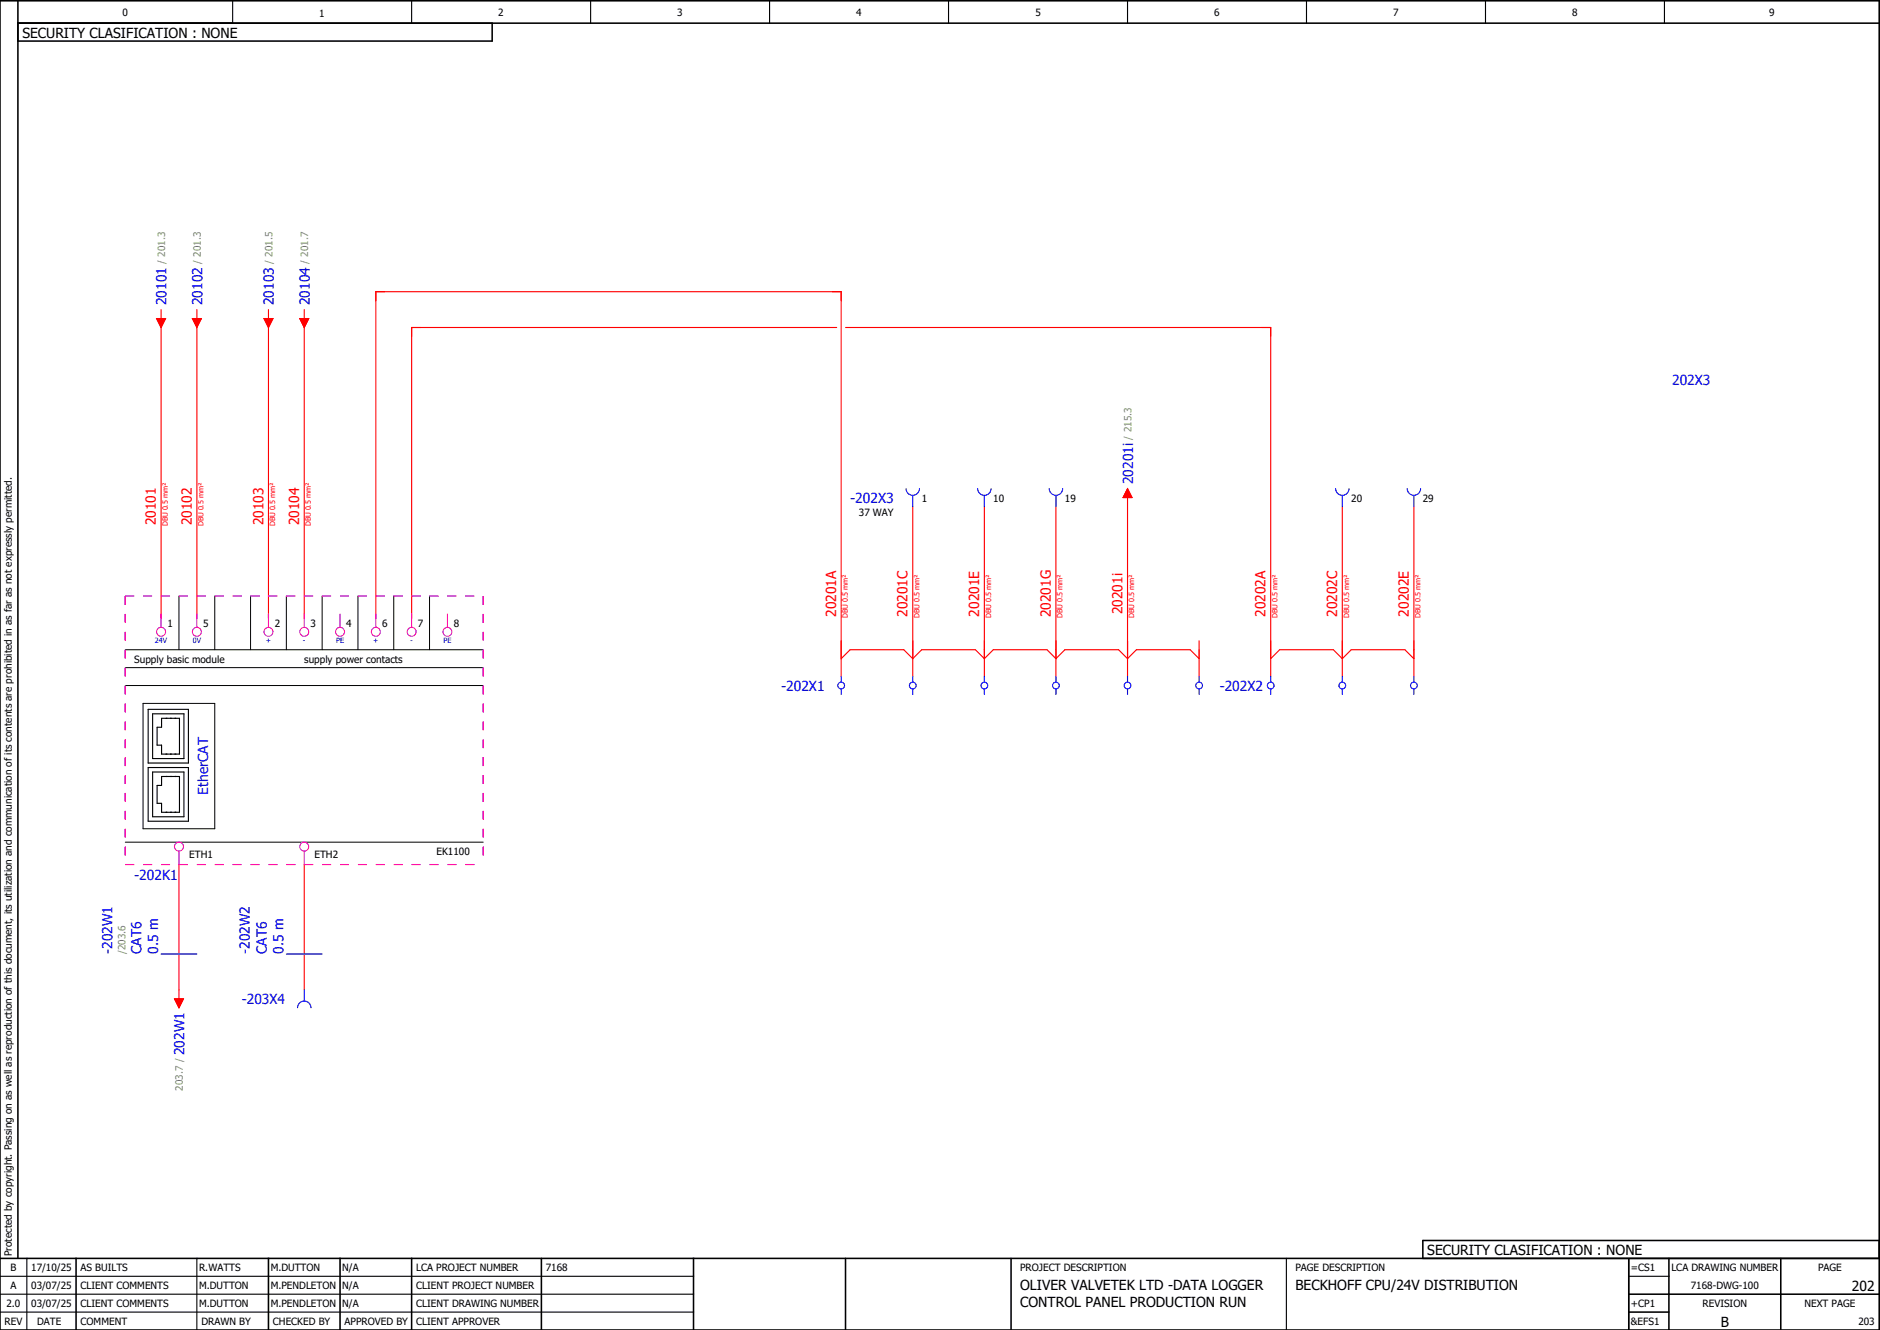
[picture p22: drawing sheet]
<svg xmlns="http://www.w3.org/2000/svg" width="420mm" height="297mm" viewBox="0 0 420 297" stroke-linecap="round" stroke-linejoin="round" font-family="sans-serif">
<defs><g id="words">
<g font-size="3.1">
<text x="5" y="8.4">SECURITY CLASIFICATION : NONE</text>
<text x="319" y="280.4">SECURITY CLASIFICATION : NONE</text>
<text x="228" y="288.3">OLIVER VALVETEK LTD -DATA LOGGER</text>
<text x="228" y="292">CONTROL PANEL PRODUCTION RUN</text>
<text x="289.5" y="288.3">BECKHOFF CPU/24V DISTRIBUTION</text>
<text x="413.9" y="288.4">202</text>
<text x="384.6" y="296.4">B</text>
</g>
<g font-size="3.1" fill="#00f">
<text x="37.2" y="68.2" transform="rotate(-90 37.2 68.2)">20101</text>
<text x="45.2" y="68.2" transform="rotate(-90 45.2 68.2)">20102</text>
<text x="61.2" y="68.2" transform="rotate(-90 61.2 68.2)">20103</text>
<text x="69.2" y="68.2" transform="rotate(-90 69.2 68.2)">20104</text>
<text x="373.7" y="86.1">202X3</text>
<text x="190" y="112.4">-202X3</text>
<text x="253.2" y="108.2" transform="rotate(-90 253.2 108.2)">20201i</text>
<text x="174.6" y="154.4">-202X1</text>
<text x="272.6" y="154.4">-202X2</text>
<text x="46.5" y="177.6" transform="rotate(-90 46.5 177.6)">EtherCAT</text>
<text x="30" y="196.7">-202K1</text>
<text x="25.2" y="213.2" transform="rotate(-90 25.2 213.2)">-202W1</text>
<text x="31.6" y="213.2" transform="rotate(-90 31.6 213.2)">CAT6</text>
<text x="35.4" y="213.2" transform="rotate(-90 35.4 213.2)">0.5 m</text>
<text x="55.9" y="213.2" transform="rotate(-90 55.9 213.2)">-202W2</text>
<text x="59.6" y="213.2" transform="rotate(-90 59.6 213.2)">CAT6</text>
<text x="63.4" y="213.2" transform="rotate(-90 63.4 213.2)">0.5 m</text>
<text x="54" y="224.4">-203X4</text>
<text x="41.2" y="235.8" transform="rotate(-90 41.2 235.8)">202W1</text>
</g>
<g font-size="3.1" fill="#f00">
<text x="34.9" y="117.4" transform="rotate(-90 34.9 117.4)">20101</text>
<text x="42.9" y="117.4" transform="rotate(-90 42.9 117.4)">20102</text>
<text x="58.9" y="117.4" transform="rotate(-90 58.9 117.4)">20103</text>
<text x="66.9" y="117.4" transform="rotate(-90 66.9 117.4)">20104</text>
<text x="186.9" y="137.8" transform="rotate(-90 186.9 137.8)">20201A</text>
<text x="202.9" y="137.8" transform="rotate(-90 202.9 137.8)">20201C</text>
<text x="218.9" y="137.8" transform="rotate(-90 218.9 137.8)">20201E</text>
<text x="234.9" y="138" transform="rotate(-90 234.9 138)">20201G</text>
<text x="250.9" y="137.3" transform="rotate(-90 250.9 137.3)">20201i</text>
<text x="282.9" y="137.8" transform="rotate(-90 282.9 137.8)">20202A</text>
<text x="298.9" y="137.8" transform="rotate(-90 298.9 137.8)">20202C</text>
<text x="314.9" y="137.8" transform="rotate(-90 314.9 137.8)">20202E</text>
</g>
<g font-size="2.2">
<text x="27.4" y="3.7">0</text>
<text x="71.4" y="3.7">1</text>
<text x="111.4" y="3.7">2</text>
<text x="151.4" y="3.7">3</text>
<text x="191.4" y="3.7">4</text>
<text x="231.4" y="3.7">5</text>
<text x="271.4" y="3.6">6</text>
<text x="311.4" y="3.6">7</text>
<text x="351.4" y="3.6">8</text>
<text x="395.4" y="3.6">9</text>
<text x="206" y="112.1">1</text>
<text x="222" y="112.1">10</text>
<text x="238" y="112.1">19</text>
<text x="302" y="112.1">20</text>
<text x="318" y="112.1">29</text>
<text x="192" y="115.3">37 WAY</text>
<text x="37.4" y="140.1">1</text>
<text x="45.4" y="140.1">5</text>
<text x="61.4" y="140.1">2</text>
<text x="69.4" y="140.1">3</text>
<text x="77.4" y="140.1">4</text>
<text x="85.4" y="140.1">6</text>
<text x="93.4" y="140.1">7</text>
<text x="101.4" y="140.1">8</text>
<text x="30" y="148.1">Supply basic module</text>
<text x="68" y="148.1">supply power contacts</text>
<text x="42.3" y="191.7">ETH1</text>
<text x="70.3" y="191.7">ETH2</text>
<text x="97.5" y="191.1">EK1100</text>
<text x="2.7" y="280.7" transform="rotate(-90 2.7 280.7)">Protected by copyright. Passing on as well as reproduction of this document, its utilization and communication of its contents are prohibited in as far as not expressly permitted.</text>
<text x="2.3" y="284.1">B</text>
<text x="7" y="284.1">17/10/25</text>
<text x="18" y="284.1">AS BUILTS</text>
<text x="44.5" y="284.1">R.WATTS</text>
<text x="60.5" y="284.1">M.DUTTON</text>
<text x="76.5" y="284.1">N/A</text>
<text x="93" y="284.1">LCA PROJECT NUMBER</text>
<text x="122" y="284.1">7168</text>
<text x="228" y="284.1">PROJECT DESCRIPTION</text>
<text x="289.5" y="284.1">PAGE DESCRIPTION</text>
<text x="364.5" y="284.1">=CS1</text>
<text x="373.5" y="284.1">LCA DRAWING NUMBER</text>
<text x="406.3" y="284.1">PAGE</text>
<text x="1.4" y="292.1">2.0</text>
<text x="2.3" y="288.1">A</text>
<text x="7" y="288.1">03/07/25</text>
<text x="7" y="292.1">03/07/25</text>
<text x="18" y="288.1">CLIENT COMMENTS</text>
<text x="18" y="292.1">CLIENT COMMENTS</text>
<text x="44.5" y="288.1">M.DUTTON</text>
<text x="44.5" y="292.1">M.DUTTON</text>
<text x="60.5" y="288.1">M.PENDLETON</text>
<text x="60.5" y="292.1">M.PENDLETON</text>
<text x="76.5" y="288.1">N/A</text>
<text x="76.5" y="292.1">N/A</text>
<text x="93" y="292.1">CLIENT DRAWING NUMBER</text>
<text x="93" y="288.1">CLIENT PROJECT NUMBER</text>
<text x="364.5" y="292.1">+CP1</text>
<text x="377.9" y="288.1">7168-DWG-100</text>
<text x="380.5" y="292.1">REVISION</text>
<text x="403.3" y="292.1">NEXT PAGE</text>
<text x="1" y="296.1">REV</text>
<text x="8.3" y="296.1">DATE</text>
<text x="18" y="296.1">COMMENT</text>
<text x="45" y="296.1">DRAWN BY</text>
<text x="61" y="296.1">CHECKED BY</text>
<text x="77" y="296.1">APPROVED BY</text>
<text x="93" y="296.1">CLIENT APPROVER</text>
<text x="364.5" y="296.1">&amp;EFS1</text>
<text x="415.3" y="296.1">203</text>
</g>
<g font-size="2.2" fill="#7ca552">
<text x="36.9" y="58.9" transform="rotate(-90 36.9 58.9)">/ 201.3</text>
<text x="44.9" y="58.9" transform="rotate(-90 44.9 58.9)">/ 201.3</text>
<text x="60.9" y="58.9" transform="rotate(-90 60.9 58.9)">/ 201.5</text>
<text x="68.9" y="58.9" transform="rotate(-90 68.9 58.9)">/ 201.7</text>
<text x="252.9" y="98.2" transform="rotate(-90 252.9 98.2)">/ 215.3</text>
<text x="28" y="213.2" transform="rotate(-90 28 213.2)">/203.6</text>
<text x="40.9" y="243.7" transform="rotate(-90 40.9 243.7)">203.7 /</text>
</g>
<g font-size="1.6" fill="#f00">
<text x="37.5" y="117.6" transform="rotate(-90 37.5 117.6)">DBU 0.5 mm²</text>
<text x="45.5" y="117.6" transform="rotate(-90 45.5 117.6)">DBU 0.5 mm²</text>
<text x="61.5" y="117.6" transform="rotate(-90 61.5 117.6)">DBU 0.5 mm²</text>
<text x="69.5" y="117.6" transform="rotate(-90 69.5 117.6)">DBU 0.5 mm²</text>
<text x="189.5" y="138.1" transform="rotate(-90 189.5 138.1)">DBU 0.5 mm²</text>
<text x="205.5" y="138.1" transform="rotate(-90 205.5 138.1)">DBU 0.5 mm²</text>
<text x="221.5" y="138.1" transform="rotate(-90 221.5 138.1)">DBU 0.5 mm²</text>
<text x="237.5" y="138.1" transform="rotate(-90 237.5 138.1)">DBU 0.5 mm²</text>
<text x="253.5" y="138.1" transform="rotate(-90 253.5 138.1)">DBU 0.5 mm²</text>
<text x="285.5" y="138.1" transform="rotate(-90 285.5 138.1)">DBU 0.5 mm²</text>
<text x="301.5" y="138.1" transform="rotate(-90 301.5 138.1)">DBU 0.5 mm²</text>
<text x="317.5" y="138.1" transform="rotate(-90 317.5 138.1)">DBU 0.5 mm²</text>
</g>
<g font-size="1.6" fill="#00f">
<text x="34.6" y="143.6">24V</text>
<text x="43.1" y="143.6">0V</text>
<text x="59.4" y="143.6">+</text>
<text x="67.7" y="143.6">-</text>
<text x="75.1" y="143.6">PE</text>
<text x="83.4" y="143.6">+</text>
<text x="91.7" y="143.6">-</text>
<text x="99.1" y="143.6">PE</text>
</g>
</g></defs>
<g fill="none" stroke="#000" stroke-width=".25">
<path d="M52 .2v5M92 .2v5M132 .2v5M172 .2v5M212 .2v5M252 .2v5M292 .2v5M332 .2v5M372 .2v5M33.1 158.5h9v12h-9zM34.1 159.5h7v10h-7zM33.1 171.5h9v12h-9z"/>
<path d="M34.1 172.5h7v10h-7zM36.1 160.5h4v8h-4v-2h-1v-4h1zM36.1 173.5h4v8h-4v-2h-1v-4h1zM37.1 160.5h.1M37.1 168.5h.1M37.1 173.5h.1M38.1 160.5h.1M38.1 168.5h.1M38.1 173.5h.1M39.1 160.5h.1M39.1 168.5h.1M39.1 173.5h.1"/>
<path d="M37.1 181.5h.1M38.1 181.5h.1M39.1 181.5h.1M0 285.2h155M0 293.2h155M0 289.2h155M6 281.2v16M44 281.2v16M287.5 281.2v15.9M364 285.2h9M364 281.3v15.7"/>
</g>
<g fill="none" stroke="#000" stroke-width=".35">
<path d="M0 .2h420v297h-420zM4 5.2h416M4 .2v281M110 5.2v4h-106M420 277.2h-102v4M0 281.2h420M17 281.2v16M60 281.2v16M76 281.2v16M92 281.2v16M121 281.2v16M155 281.2v16"/>
<path d="M189 281.2v15.9M226 281.2v15.9M364 289.2h56M364 293.2h9M364 281.3v15.7M373 281.2v16M398 281.2v16"/>
</g>
<g fill="none" stroke="#f00" stroke-width=".25">
<path d="M35 71.2h2l-1 2zM36 69.2v2M36 73.2v65M43 71.2h2l-1 2zM44 69.2v2M44 73.2v65M59 71.2h2l-1 2zM60 69.2v2M60 73.2v65M67 71.2h2l-1 2zM68 69.2v2M68 73.2v65"/>
<path d="M187 73.2h-95v65M189 73.2h95v78M204 113.2v38M220 113.2v38M236 113.2v38M252 111.2v40M252 109.2l1 2h-2zM300 113.2v38M316 113.2v38M84 138.2v-73h104v86M188 147.2l2-2h12l2 2 2-2h12l2 2 2-2h12l2 2 2-2h12l2 2 2-2h12l2 2M268 143.2v8"/>
<path d="M284 147.2l2-2h12l2 2 2-2h12l2 2M40 193.2v30M68 193.2v28M39 223.2h2l-1 2z"/>
</g>
<g fill="none" stroke="#000" stroke-width=".22">
<path d="M40 133.2v12M48 133.2v12M56 133.2v12M64 133.2v12M72 133.2v12M80 133.2v12M88 133.2v12M96 133.2v12M28 145.2h80M28 149.2h80M28 153.2h80M32 157.2h16v28h-16z"/>
<path d="M28 188.2h80"/>
</g>
<path d="M28 133.2h80M28 133.2v60M108 133.2v60M28 193.2h80" fill="none" stroke="#f0f" stroke-width=".25" stroke-dasharray="2 2" stroke-linecap="butt"/>
<g fill="none" stroke="#f0f" stroke-width=".25">
<path d="M36 137.2v3M44 137.2v3M60 137.2v3M68 137.2v3M76 137.2v3M84 137.2v3M92 137.2v3M100 137.2v3M40 190.2v3M68 190.2v3"/>
<circle cx="36" cy="141.2" r="1"/>
<circle cx="44" cy="141.2" r="1"/>
<circle cx="60" cy="141.2" r="1"/>
<circle cx="68" cy="141.2" r="1"/>
<circle cx="76" cy="141.2" r="1"/>
<circle cx="84" cy="141.2" r="1"/>
<circle cx="92" cy="141.2" r="1"/>
<circle cx="100" cy="141.2" r="1"/>
<circle cx="40" cy="189.2" r="1"/>
<circle cx="68" cy="189.2" r="1"/>
</g>
<g fill="none" stroke="#00f" stroke-width=".25">
<path d="M202.5 109.2a1.5 1.5 0 0 0 1.5 1.5 1.5 1.5 0 0 0 1.5-1.5M204 110.7v2.5M218.5 109.2a1.5 1.5 0 0 0 1.5 1.5 1.5 1.5 0 0 0 1.5-1.5M220 110.7v2.5M234.5 109.2a1.5 1.5 0 0 0 1.5 1.5 1.5 1.5 0 0 0 1.5-1.5M236 110.7v2.5M298.5 109.2a1.5 1.5 0 0 0 1.5 1.5 1.5 1.5 0 0 0 1.5-1.5M300 110.7v2.5M314.5 109.2a1.5 1.5 0 0 0 1.5 1.5 1.5 1.5 0 0 0 1.5-1.5M316 110.7v2.5M188 151.2v1.2M188 153.9v1.3"/>
<path d="M204 151.2v1.2M204 153.9v1.3M220 151.2v1.2M220 153.9v1.3M236 151.2v1.2M236 153.9v1.3M252 151.2v1.2M252 153.9v1.3M268 151.2v1.2M268 153.9v1.3M284 151.2v1.2M284 153.9v1.3"/>
<path d="M300 151.2v1.2M300 153.9v1.3M316 151.2v1.2M316 153.9v1.3M36 213.2h8M64 213.2h8M66.5 225.2a1.5 1.5 0 0 1 1.5-1.5 1.5 1.5 0 0 1 1.5 1.5M68 221.2v2.5"/>
<circle cx="188" cy="153.2" r=".75"/>
<circle cx="204" cy="153.2" r=".75"/>
<circle cx="220" cy="153.2" r=".75"/>
<circle cx="236" cy="153.2" r=".75"/>
<circle cx="252" cy="153.2" r=".75"/>
<circle cx="268" cy="153.2" r=".75"/>
<circle cx="284" cy="153.2" r=".75"/>
<circle cx="300" cy="153.2" r=".75"/>
<circle cx="316" cy="153.2" r=".75"/>
</g>
<g fill="#f00" stroke="#f00" stroke-width=".22">
<path d="M35 71.2h2l-1 2z"/>
<path d="M43 71.2h2l-1 2z"/>
<path d="M59 71.2h2l-1 2z"/>
<path d="M67 71.2h2l-1 2z"/>
<path d="M39 223.2h2l-1 2z"/>
<path d="M252 109.2l1 2h-2z"/>
</g>
<use href="#words"/>
</svg>
